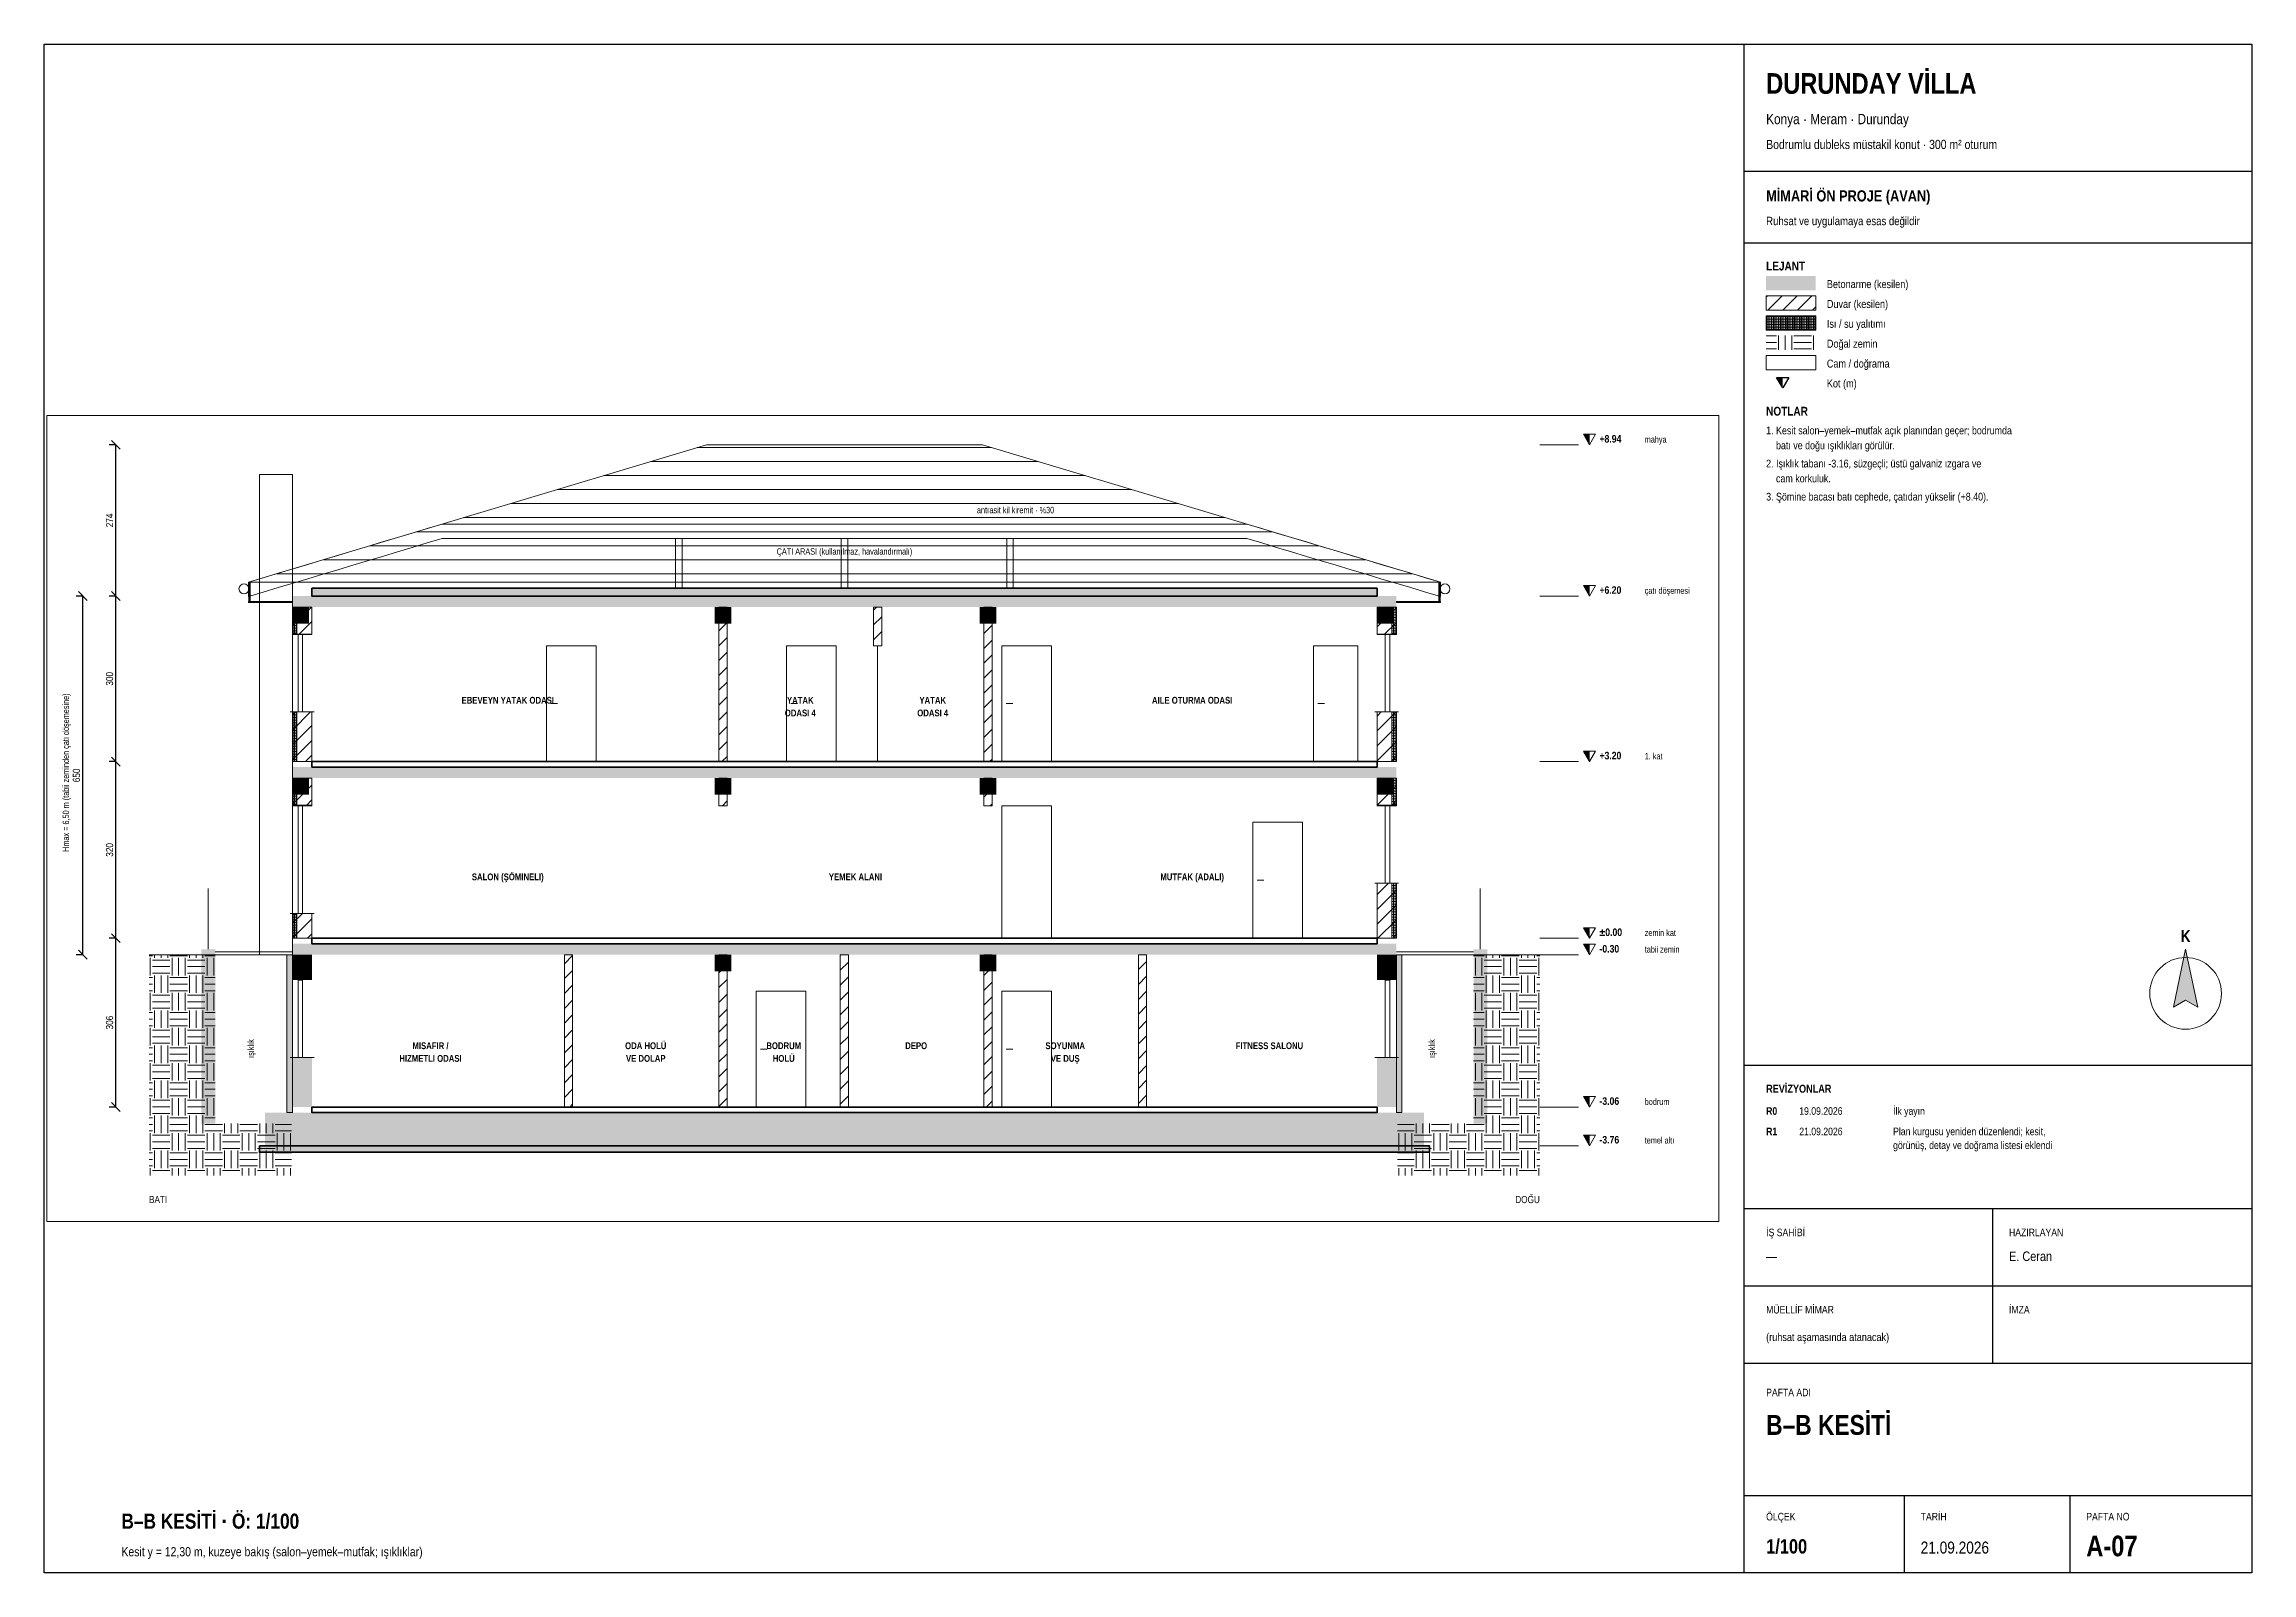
# Paper-space layout 'A-07 B-B KESITI' of a CAD drawing. Header units: centimetres, sheet in millimetres. Extents: x 10 to 410, y 10 to 287.
# The model-space entities are those that its viewports show. They can reach past a viewport. Long polylines and large blocks are cut down to what shows.
import ezdxf
from ezdxf.enums import TextEntityAlignment as Align

# ---------------------------------------------------------------- set-up
doc = ezdxf.new("R2010")
doc.units = ezdxf.units.CM
doc.header["$LTSCALE"] = 0.25
doc.linetypes.add('ACAD_ISO02W100', pattern=[15, 12, -3])
for name, color, linetype, lineweight in [('M-BACA-TUGLA', 116, 'Continuous', 9), ('M-CKAP-KIREMIT', 66, 'Continuous', 9), ('M-CKAP-KIREMIT-2', 66, 'Continuous', 9), ('M-CKAP-KIREMIT-2-T', 8, 'Continuous', 5), ('M-CKAP-KIREMIT-T', 8, 'Continuous', 5), ('M-CTAS-AHSAP', 234, 'Continuous', 20), ('M-CVRE-ZEMIN', 45, 'Continuous', 18), ('M-CVRE-ZEMIN-T', 8, 'Continuous', 5), ('M-DUVA-GAZBETON', 64, 'Continuous', 20), ('M-DUVA-GAZBETON-T', 8, 'Continuous', 5), ('M-GOST-ANTET', 176, 'Continuous', 25), ('M-GOST-ANTETYAZI', 177, 'Continuous', 9), ('M-GOST-DISOLCU', 40, 'Continuous', 9), ('M-GOST-KESITKOT', 46, 'Continuous', 9), ('M-GOST-KUZEYOKU', 1, 'Continuous', 9), ('M-GOST-LEJANT', 173, 'Continuous', 9), ('M-GOST-MAHALPOZ', 7, 'Continuous', 9), ('M-GOST-YAZI', 2, 'Continuous', 9), ('M-ISIK-GALVANIZ', 150, 'Continuous', 9), ('M-ISIK-GALVANIZ-T', 8, 'Continuous', 5), ('M-ISYA-TASYUNU-T', 8, 'Continuous', 5), ('M-KORK-CAM', 100, 'Continuous', 9), ('M-PNKS-ALUMINYUM', 171, 'Continuous', 9), ('M-PNKS-ALUMINYUM-2', 171, 'Continuous', 9), ('M-TASI-BETONARME', 5, 'Continuous', 35), ('M-TASI-BETONARME-T', 250, 'Continuous', 5)]:
    doc.layers.add(name, color=color, linetype=linetype, lineweight=lineweight)
doc.layers.add('M-GOST-VPORT', color=8, linetype='Continuous', lineweight=9, plot=False)
doc.styles.add('YAZI', font='arialn.ttf')
doc.styles.add('YAZI-KALIN', font='arialnb.ttf')
doc.dimstyles.new('MIMARI-1-100', dxfattribs={"dimscale": 10, "dimtxt": 1.296, "dimasz": 2.5, "dimexe": 1.2, "dimexo": 0, "dimgap": 0.5, "dimtad": 1, "dimdec": 0, "dimtxsty": 'YAZI', "dimtsz": 0.8, "dimcen": 2.5, "dimclrd": 256, "dimclre": 256, "dimclrt": 256, "dimazin": 3, "dimtfac": 1, "dimtmove": 0, "dimatfit": 3, "dimarcsym": 0})

psp = doc.layouts.new('A-07 B-B KESITI')

# ---------------------------------------------------------------- texts
at = {"layer": 'M-GOST-ANTETYAZI'}
for s, height, style, p in [('DURUNDAY VİLLA', 3.744, 'YAZI-KALIN', (322, 278)), ('Konya · Meram · Durunday', 1.872, 'YAZI', (322, 272.5)), ('Bodrumlu dubleks müstakil konut · 300 m² oturum', 1.656, 'YAZI', (322, 268)), ('MİMARİ ÖN PROJE (AVAN)', 2.016, 'YAZI-KALIN', (322, 258.5)), ('Ruhsat ve uygulamaya esas değildir', 1.512, 'YAZI', (322, 254.2)), ('LEJANT', 1.584, 'YAZI-KALIN', (322, 246)), ('Betonarme (kesilen)', 1.44, 'YAZI', (333, 242.8)), ('Duvar (kesilen)', 1.44, 'YAZI', (333, 239.2)), ('Isı / su yalıtımı', 1.44, 'YAZI', (333, 235.6)), ('Doğal zemin', 1.44, 'YAZI', (333, 232)), ('Cam / doğrama', 1.44, 'YAZI', (333, 228.4)), ('Kot (m)', 1.44, 'YAZI', (333, 224.8)), ('NOTLAR', 1.584, 'YAZI-KALIN', (322, 219.7)), ('1. Kesit salon–yemek–mutfak açık planından geçer; bodrumda', 1.404, 'YAZI', (322, 216.3)), ('    batı ve doğu ışıklıkları görülür.', 1.404, 'YAZI', (322, 213.6)), ('2. Işıklık tabanı -3.16, süzgeçli; üstü galvaniz ızgara ve', 1.404, 'YAZI', (322, 210.3)), ('    cam korkuluk.', 1.404, 'YAZI', (322, 207.6)), ('3. Şömine bacası batı cephede, çatıdan yükselir (+8.40).', 1.404, 'YAZI', (322, 204.3)), ('REVİZYONLAR', 1.44, 'YAZI-KALIN', (322, 97)), ('R0', 1.368, 'YAZI-KALIN', (322, 93)), ('19.09.2026', 1.368, 'YAZI', (328, 93)), ('İlk yayın', 1.368, 'YAZI', (345, 93)), ('R1', 1.368, 'YAZI-KALIN', (322, 89.3)), ('21.09.2026', 1.368, 'YAZI', (328, 89.3)), ('görünüş, detay ve doğrama listesi eklendi', 1.368, 'YAZI', (345, 86.8)), ('Plan kurgusu yeniden düzenlendi; kesit,', 1.368, 'YAZI', (345, 89.3)), ('İŞ SAHİBİ', 1.368, 'YAZI', (322, 71)), ('HAZIRLAYAN', 1.368, 'YAZI', (366, 71)), ('E. Ceran', 1.728, 'YAZI', (366, 66.5)), ('—', 1.73, 'YAZI', (322, 66.5)), ('MÜELLİF MİMAR', 1.368, 'YAZI', (322, 57)), ('İMZA', 1.368, 'YAZI', (366, 57)), ('(ruhsat aşamasında atanacak)', 1.44, 'YAZI', (322, 52)), ('PAFTA ADI', 1.368, 'YAZI', (322, 42)), ('B–B KESİTİ', 3.6, 'YAZI-KALIN', (322, 35)), ('B–B KESİTİ · Ö: 1/100', 2.736, 'YAZI-KALIN', (24, 18)), ('ÖLÇEK', 1.368, 'YAZI', (322, 19.5)), ('TARİH', 1.368, 'YAZI', (350, 19.5)), ('PAFTA NO', 1.368, 'YAZI', (380, 19.5)), ('1/100', 2.592, 'YAZI-KALIN', (322, 13.5)), ('A-07', 3.744, 'YAZI-KALIN', (380, 13)), ('Kesit y = 12,30 m, kuzeye bakış (salon–yemek–mutfak; ışıklıklar)', 1.656, 'YAZI', (24, 13)), ('21.09.2026', 2.16, 'YAZI', (350, 13.5))]:
    psp.add_text(s, height=height, dxfattribs=dict(at, style=style)).set_placement(p)
at = {"layer": 'M-GOST-ANTETYAZI', "style": 'YAZI-KALIN'}
psp.add_text('K', height=2.16, dxfattribs=at).set_placement((398, 124.3), align=Align.CENTER)

msp = doc.modelspace()

# ---------------------------------------------------------------- texts
at = {"layer": 'M-GOST-KESITKOT'}
for s, height, style, p in [('+8.94', 13.68, 'YAZI-KALIN', (2368, 898)), ('mahya', 11.52, 'YAZI', (2450, 898)), ('+6.20', 13.68, 'YAZI-KALIN', (2368, 624)), ('çatı döşemesi', 11.52, 'YAZI', (2450, 624)), ('+3.20', 13.68, 'YAZI-KALIN', (2368, 324)), ('1. kat', 11.52, 'YAZI', (2450, 324)), ('%%p0.00', 13.68, 'YAZI-KALIN', (2368, 4)), ('zemin kat', 11.52, 'YAZI', (2450, 4)), ('-0.30', 13.68, 'YAZI-KALIN', (2368, -26)), ('tabii zemin', 11.52, 'YAZI', (2450, -26)), ('-3.06', 13.68, 'YAZI-KALIN', (2368, -302)), ('bodrum', 11.52, 'YAZI', (2450, -302)), ('-3.76', 13.68, 'YAZI-KALIN', (2368, -372)), ('temel altı', 11.52, 'YAZI', (2450, -372))]:
    msp.add_text(s, height=height, dxfattribs=dict(at, style=style)).set_placement(p)
at = {"layer": 'M-GOST-KESITKOT', "style": 'YAZI'}
msp.add_text('Hmax = 6,50 m (tabii zeminden çatı döşemesine)', height=11.52, rotation=90, dxfattribs=at).set_placement((-405, 300), align=Align.CENTER)
at = {"layer": 'M-GOST-MAHALPOZ', "style": 'YAZI-KALIN'}
for s, p in [('EBEVEYN YATAK ODASI', (390, 425)), ('ODASI 4', (920, 402)), ('YATAK', (920, 425)), ('ODASI 4', (1160, 402)), ('YATAK', (1160, 425)), ('AILE OTURMA ODASI', (1630, 425)), ('SALON (ŞÖMINELI)', (390, 105)), ('YEMEK ALANI', (1020, 105)), ('MUTFAK (ADALI)', (1630, 105)), ('MISAFIR /', (250, -201)), ('ODA HOLÜ', (640, -201)), ('BODRUM', (890, -201)), ('DEPO', (1130, -201)), ('SOYUNMA', (1400, -201)), ('FITNESS SALONU', (1770, -201)), ('HIZMETLI ODASI', (250, -224)), ('VE DOLAP', (640, -224)), ('HOLÜ', (890, -224)), ('VE DUŞ', (1400, -224))]:
    msp.add_text(s, height=12.24, dxfattribs=at).set_placement(p, align=Align.CENTER)
at = {"layer": 'M-GOST-YAZI', "style": 'YAZI'}
for s, height, p in [('antrasit kil kiremit · %30', 11.52, (1240, 770)), ('BATI', 12.96, (-260, -480))]:
    msp.add_text(s, height=height, dxfattribs=at).set_placement(p)
msp.add_text('ÇATI ARASI (kullanılmaz, havalandırmalı)', height=11.52, dxfattribs=at).set_placement((1000, 695), align=Align.CENTER)
for p in [(-70, -200), (2070, -200)]:
    msp.add_text('ışıklık', height=11.52, rotation=90, dxfattribs=at).set_placement(p, align=Align.CENTER)
msp.add_text('DOĞU', height=12.96, dxfattribs=at).set_placement((2260, -480), align=Align.RIGHT)

# ---------------------------------------------------------------- dimensions: what is measured, and where the dimension line sits
at = {"layer": 'M-GOST-DISOLCU'}
for base, p1, p2 in [((-320, 620), (-320, 620), (-320, 894)), ((-380, -30), (-380, -30), (-380, 620)), ((-320, 320), (-320, 320), (-320, 620)), ((-320, 0), (-320, 0), (-320, 320)), ((-320, -306), (-320, -306), (-320, 0))]:
    msp.add_linear_dim(base=base, p1=p1, p2=p2, angle=90, dimstyle='MIMARI-1-100', dxfattribs=at).render()

# ---------------------------------------------------------------- hatches: boundary and pattern name
at = {"layer": 'M-CKAP-KIREMIT-2-T'}
h = msp.add_hatch(dxfattribs=at)
h.set_pattern_fill('LINE', scale=8)
h.paths.add_polyline_path([(-80, 645), (750, 894), (1250, 894), (2080, 645)])
at = {"layer": 'M-CKAP-KIREMIT-T'}
h = msp.add_hatch(color=256, dxfattribs=at)
h.dxf.hatch_style = 1
h.paths.add_polyline_path([(-80, 645), (-76, 645), (-76, 610), (-80, 610)])
h = msp.add_hatch(color=256, dxfattribs=at)
h.dxf.hatch_style = 1
h.paths.add_polyline_path([(2076, 645), (2080, 645), (2080, 610), (2076, 610)])
at = {"layer": 'M-CVRE-ZEMIN-T'}
h = msp.add_hatch(dxfattribs=at)
h.set_pattern_fill('EARTH', scale=5)
h.paths.add_polyline_path([(-260, -30), (-140, -30), (-140, -336), (-260, -336)])
h = msp.add_hatch(dxfattribs=at)
h.set_pattern_fill('EARTH', scale=5)
h.paths.add_polyline_path([(2140, -30), (2260, -30), (2260, -336), (2140, -336)])
h = msp.add_hatch(dxfattribs=at)
h.set_pattern_fill('EARTH', scale=5)
h.paths.add_polyline_path([(-260, -336), (-2, -336), (-2, -430), (-260, -430)])
h = msp.add_hatch(dxfattribs=at)
h.set_pattern_fill('EARTH', scale=5)
h.paths.add_polyline_path([(2002, -336), (2260, -336), (2260, -430), (2002, -430)])
at = {"layer": 'M-DUVA-GAZBETON-T'}
h = msp.add_hatch(dxfattribs=at)
h.set_pattern_fill('ANSI31', scale=6)
h.paths.add_polyline_path([(0, 600), (35, 600), (35, 550), (0, 550)])
h = msp.add_hatch(dxfattribs=at)
h.set_pattern_fill('ANSI31', scale=6)
h.paths.add_polyline_path([(772.5, 600), (787.5, 600), (787.5, 320), (772.5, 320)])
h = msp.add_hatch(dxfattribs=at)
h.set_pattern_fill('ANSI31', scale=6)
h.paths.add_polyline_path([(1052.5, 600), (1067.5, 600), (1067.5, 530), (1052.5, 530)])
h = msp.add_hatch(dxfattribs=at)
h.set_pattern_fill('ANSI31', scale=6)
h.paths.add_polyline_path([(1252.5, 600), (1267.5, 600), (1267.5, 320), (1252.5, 320)])
h = msp.add_hatch(dxfattribs=at)
h.set_pattern_fill('ANSI31', scale=6)
h.paths.add_polyline_path([(1965, 600), (2000, 600), (2000, 550), (1965, 550)])
h = msp.add_hatch(dxfattribs=at)
h.set_pattern_fill('ANSI31', scale=6)
h.paths.add_polyline_path([(0, 410), (35, 410), (35, 320), (0, 320)])
h = msp.add_hatch(dxfattribs=at)
h.set_pattern_fill('ANSI31', scale=6)
h.paths.add_polyline_path([(1965, 410), (2000, 410), (2000, 320), (1965, 320)])
h = msp.add_hatch(dxfattribs=at)
h.set_pattern_fill('ANSI31', scale=6)
h.paths.add_polyline_path([(0, 290), (35, 290), (35, 240), (0, 240)])
h = msp.add_hatch(dxfattribs=at)
h.set_pattern_fill('ANSI31', scale=6)
h.paths.add_polyline_path([(772.5, 290), (787.5, 290), (787.5, 240), (772.5, 240)])
h = msp.add_hatch(dxfattribs=at)
h.set_pattern_fill('ANSI31', scale=6)
h.paths.add_polyline_path([(1252.5, 290), (1267.5, 290), (1267.5, 240), (1252.5, 240)])
h = msp.add_hatch(dxfattribs=at)
h.set_pattern_fill('ANSI31', scale=6)
h.paths.add_polyline_path([(1965, 290), (2000, 290), (2000, 240), (1965, 240)])
h = msp.add_hatch(dxfattribs=at)
h.set_pattern_fill('ANSI31', scale=6)
h.paths.add_polyline_path([(1965, 100), (2000, 100), (2000, 0), (1965, 0)])
h = msp.add_hatch(dxfattribs=at)
h.set_pattern_fill('ANSI31', scale=6)
h.paths.add_polyline_path([(0, 45), (35, 45), (35, 0), (0, 0)])
h = msp.add_hatch(color=256, dxfattribs=at)
h.dxf.hatch_style = 1
h.paths.add_polyline_path([(0, -30), (35, -30), (35, -76), (0, -76)])
h = msp.add_hatch(dxfattribs=at)
h.set_pattern_fill('ANSI31', scale=6)
h.paths.add_polyline_path([(492.5, -30), (507.5, -30), (507.5, -306), (492.5, -306)])
h = msp.add_hatch(dxfattribs=at)
h.set_pattern_fill('ANSI31', scale=6)
h.paths.add_polyline_path([(772.5, -30), (787.5, -30), (787.5, -306), (772.5, -306)])
h = msp.add_hatch(dxfattribs=at)
h.set_pattern_fill('ANSI31', scale=6)
h.paths.add_polyline_path([(992.5, -30), (1007.5, -30), (1007.5, -306), (992.5, -306)])
h = msp.add_hatch(dxfattribs=at)
h.set_pattern_fill('ANSI31', scale=6)
h.paths.add_polyline_path([(1252.5, -30), (1267.5, -30), (1267.5, -306), (1252.5, -306)])
h = msp.add_hatch(dxfattribs=at)
h.set_pattern_fill('ANSI31', scale=6)
h.paths.add_polyline_path([(1532.5, -30), (1547.5, -30), (1547.5, -306), (1532.5, -306)])
h = msp.add_hatch(color=256, dxfattribs=at)
h.dxf.hatch_style = 1
h.paths.add_polyline_path([(1965, -30), (2000, -30), (2000, -76), (1965, -76)])
h = msp.add_hatch(color=256, dxfattribs=at)
h.dxf.hatch_style = 1
h.paths.add_polyline_path([(0, -216), (35, -216), (35, -306), (0, -306)])
h = msp.add_hatch(color=256, dxfattribs=at)
h.dxf.hatch_style = 1
h.paths.add_polyline_path([(1965, -216), (2000, -216), (2000, -306), (1965, -306)])
at = {"layer": 'M-GOST-KESITKOT'}
h = msp.add_hatch(color=256, dxfattribs=at)
h.dxf.hatch_style = 1
h.paths.add_polyline_path([(2339, 913), (2350, 913), (2350, 894)])
h = msp.add_hatch(color=256, dxfattribs=at)
h.dxf.hatch_style = 1
h.paths.add_polyline_path([(2339, 639), (2350, 639), (2350, 620)])
h = msp.add_hatch(color=256, dxfattribs=at)
h.dxf.hatch_style = 1
h.paths.add_polyline_path([(2339, 339), (2350, 339), (2350, 320)])
h = msp.add_hatch(color=256, dxfattribs=at)
h.dxf.hatch_style = 1
h.paths.add_polyline_path([(2339, 19), (2350, 19), (2350, 0)])
h = msp.add_hatch(color=256, dxfattribs=at)
h.dxf.hatch_style = 1
h.paths.add_polyline_path([(2339, -11), (2350, -11), (2350, -30)])
h = msp.add_hatch(color=256, dxfattribs=at)
h.dxf.hatch_style = 1
h.paths.add_polyline_path([(2339, -287), (2350, -287), (2350, -306)])
h = msp.add_hatch(color=256, dxfattribs=at)
h.dxf.hatch_style = 1
h.paths.add_polyline_path([(2339, -357), (2350, -357), (2350, -376)])
at = {"layer": 'M-ISIK-GALVANIZ-T'}
h = msp.add_hatch(color=256, dxfattribs=at)
h.dxf.hatch_style = 1
h.paths.add_polyline_path([(-165, -20), (-140, -20), (-140, -336), (-165, -336)])
h = msp.add_hatch(color=256, dxfattribs=at)
h.dxf.hatch_style = 1
h.paths.add_polyline_path([(2140, -20), (2165, -20), (2165, -336), (2140, -336)])
at = {"layer": 'M-ISYA-TASYUNU-T'}
h = msp.add_hatch(dxfattribs=at)
h.set_pattern_fill('INSUL', scale=0.5)
h.paths.add_polyline_path([(0, 600), (8, 600), (8, 550), (0, 550)])
h = msp.add_hatch(dxfattribs=at)
h.set_pattern_fill('INSUL', scale=0.5)
h.paths.add_polyline_path([(35, 634), (1965, 634), (1965, 620), (35, 620)])
h = msp.add_hatch(dxfattribs=at)
h.set_pattern_fill('INSUL', scale=0.5)
h.paths.add_polyline_path([(1992, 600), (2000, 600), (2000, 550), (1992, 550)])
h = msp.add_hatch(dxfattribs=at)
h.set_pattern_fill('INSUL', scale=0.5)
h.paths.add_polyline_path([(0, 410), (8, 410), (8, 320), (0, 320)])
h = msp.add_hatch(dxfattribs=at)
h.set_pattern_fill('INSUL', scale=0.5)
h.paths.add_polyline_path([(1992, 410), (2000, 410), (2000, 320), (1992, 320)])
h = msp.add_hatch(dxfattribs=at)
h.set_pattern_fill('INSUL', scale=0.5)
h.paths.add_polyline_path([(0, 290), (8, 290), (8, 240), (0, 240)])
h = msp.add_hatch(dxfattribs=at)
h.set_pattern_fill('INSUL', scale=0.5)
h.paths.add_polyline_path([(1992, 290), (2000, 290), (2000, 240), (1992, 240)])
h = msp.add_hatch(dxfattribs=at)
h.set_pattern_fill('INSUL', scale=0.5)
h.paths.add_polyline_path([(1992, 100), (2000, 100), (2000, 0), (1992, 0)])
h = msp.add_hatch(dxfattribs=at)
h.set_pattern_fill('INSUL', scale=0.5)
h.paths.add_polyline_path([(0, 45), (8, 45), (8, 0), (0, 0)])
h = msp.add_hatch(dxfattribs=at)
h.set_pattern_fill('INSUL', scale=0.5)
h.paths.add_polyline_path([(-10, -30), (0, -30), (0, -316), (-10, -316)])
h = msp.add_hatch(dxfattribs=at)
h.set_pattern_fill('INSUL', scale=0.5)
h.paths.add_polyline_path([(2000, -30), (2010, -30), (2010, -316), (2000, -316)])
at = {"layer": 'M-PNKS-ALUMINYUM'}
h = msp.add_hatch(color=256, dxfattribs=at)
h.dxf.hatch_style = 1
h.paths.add_polyline_path([(0, 552), (35, 552), (35, 550), (0, 550)])
h = msp.add_hatch(color=256, dxfattribs=at)
h.dxf.hatch_style = 1
h.paths.add_polyline_path([(1965, 552), (2000, 552), (2000, 550), (1965, 550)])
h = msp.add_hatch(color=256, dxfattribs=at)
h.dxf.hatch_style = 1
h.paths.add_polyline_path([(0, 242), (35, 242), (35, 240), (0, 240)])
h = msp.add_hatch(color=256, dxfattribs=at)
h.dxf.hatch_style = 1
h.paths.add_polyline_path([(1965, 242), (2000, 242), (2000, 240), (1965, 240)])
h = msp.add_hatch(color=256, dxfattribs=at)
h.dxf.hatch_style = 1
h.paths.add_polyline_path([(0, -74), (35, -74), (35, -76), (0, -76)])
h = msp.add_hatch(color=256, dxfattribs=at)
h.dxf.hatch_style = 1
h.paths.add_polyline_path([(1965, -74), (2000, -74), (2000, -76), (1965, -76)])
at = {"layer": 'M-TASI-BETONARME-T'}
h = msp.add_hatch(color=256, dxfattribs=at)
h.dxf.hatch_style = 1
h.paths.add_polyline_path([(0, 620), (2000, 620), (2000, 600), (0, 600)])
h = msp.add_hatch(color=256, dxfattribs=at)
h.dxf.hatch_style = 1
h.paths.add_polyline_path([(0, 600), (30, 600), (30, 570), (0, 570)])
h = msp.add_hatch(color=256, dxfattribs=at)
h.dxf.hatch_style = 1
h.paths.add_polyline_path([(765, 600), (795, 600), (795, 570), (765, 570)])
h = msp.add_hatch(color=256, dxfattribs=at)
h.dxf.hatch_style = 1
h.paths.add_polyline_path([(1245, 600), (1275, 600), (1275, 570), (1245, 570)])
h = msp.add_hatch(color=256, dxfattribs=at)
h.dxf.hatch_style = 1
h.paths.add_polyline_path([(1965, 600), (1995, 600), (1995, 570), (1965, 570)])
h = msp.add_hatch(color=256, dxfattribs=at)
h.dxf.hatch_style = 1
h.paths.add_polyline_path([(0, 310), (2000, 310), (2000, 290), (0, 290)])
h = msp.add_hatch(color=256, dxfattribs=at)
h.dxf.hatch_style = 1
h.paths.add_polyline_path([(0, 290), (30, 290), (30, 260), (0, 260)])
h = msp.add_hatch(color=256, dxfattribs=at)
h.dxf.hatch_style = 1
h.paths.add_polyline_path([(765, 290), (795, 290), (795, 260), (765, 260)])
h = msp.add_hatch(color=256, dxfattribs=at)
h.dxf.hatch_style = 1
h.paths.add_polyline_path([(1245, 290), (1275, 290), (1275, 260), (1245, 260)])
h = msp.add_hatch(color=256, dxfattribs=at)
h.dxf.hatch_style = 1
h.paths.add_polyline_path([(1965, 290), (1995, 290), (1995, 260), (1965, 260)])
h = msp.add_hatch(color=256, dxfattribs=at)
h.dxf.hatch_style = 1
h.paths.add_polyline_path([(0, -10), (2000, -10), (2000, -30), (0, -30)])
h = msp.add_hatch(color=256, dxfattribs=at)
h.dxf.hatch_style = 1
h.paths.add_polyline_path([(0, -30), (30, -30), (30, -60), (0, -60)])
h = msp.add_hatch(color=256, dxfattribs=at)
h.dxf.hatch_style = 1
h.paths.add_polyline_path([(765, -30), (795, -30), (795, -60), (765, -60)])
h = msp.add_hatch(color=256, dxfattribs=at)
h.dxf.hatch_style = 1
h.paths.add_polyline_path([(1245, -30), (1275, -30), (1275, -60), (1245, -60)])
h = msp.add_hatch(color=256, dxfattribs=at)
h.dxf.hatch_style = 1
h.paths.add_polyline_path([(1965, -30), (1995, -30), (1995, -60), (1965, -60)])
h = msp.add_hatch(color=256, dxfattribs=at)
h.dxf.hatch_style = 1
h.paths.add_polyline_path([(-50, -316), (2050, -316), (2050, -376), (-50, -376)])
h = msp.add_hatch(dxfattribs=at)
h.set_pattern_fill('AR-CONC', scale=0.3)
h.paths.add_polyline_path([(-60, -376), (2060, -376), (2060, -388), (-60, -388)])

# ---------------------------------------------------------------- linework, layer by layer
at = {"layer": 'M-BACA-TUGLA'}
msp.add_lwpolyline([(-60, 840), (0, 840), (0, -30), (-60, -30)], close=True, dxfattribs=at)
at = {"layer": 'M-CKAP-KIREMIT'}
for points in [[(-80, 610), (0, 610), (0, 608), (-80, 608)], [(2000, 610), (2080, 610), (2080, 608), (2000, 608)]]:
    msp.add_lwpolyline(points, close=True, dxfattribs=at)
for centre in [(-88, 633), (2088, 633)]:
    msp.add_circle(centre, 9, dxfattribs=at)
at = {"layer": 'M-CKAP-KIREMIT-2'}
for points in [[(-80, 645), (750, 894), (1250, 894), (2080, 645)], [(-80, 645), (-53, 653.1), (-26, 661.2), (1, 669.3), (28, 677.4), (55, 685.5), (82, 693.6), (109, 701.7), (136, 709.8), (163, 717.9), (190, 726), (217, 734.1), (244, 742.2), (271, 750), (298, 750), (325, 750), (352, 750), (379, 750), (406, 750), (433, 750), (460, 750), (487, 750), (514, 750), (541, 750), (568, 750), (595, 750), (622, 750), (649, 750), (676, 750), (703, 750), (730, 750), (757, 750), (784, 750), (811, 750), (838, 750), (865, 750), (892, 750), (919, 750), (946, 750), (973, 750), (1000, 750), (1027, 750), (1054, 750), (1081, 750), (1108, 750), (1135, 750), (1162, 750), (1189, 750), (1216, 750), (1243, 750), (1270, 750), (1297, 750), (1324, 750), (1351, 750), (1378, 750), (1405, 750), (1432, 750), (1459, 750), (1486, 750), (1513, 750), (1540, 750), (1567, 750), (1594, 750), (1621, 750), (1648, 750), (1675, 750), (1702, 750), (1729, 750), (1756, 742.2), (1783, 734.1), (1810, 726), (1837, 717.9), (1864, 709.8), (1891, 701.7), (1918, 693.6), (1945, 685.5), (1972, 677.4), (1999, 669.3), (2026, 661.2), (2053, 653.1), (2080, 645), (2080, 619), (2053, 627.1), (2026, 635.2), (1999, 643.3), (1972, 651.4), (1945, 659.5), (1918, 667.6), (1891, 675.7), (1864, 683.8), (1837, 691.9), (1810, 700), (1783, 708.1), (1756, 716.2), (1729, 724), (1702, 724), (1675, 724), (1648, 724), (1621, 724), (1594, 724), (1567, 724), (1540, 724), (1513, 724), (1486, 724), (1459, 724), (1432, 724), (1405, 724), (1378, 724), (1351, 724), (1324, 724), (1297, 724), (1270, 724), (1243, 724), (1216, 724), (1189, 724), (1162, 724), (1135, 724), (1108, 724), (1081, 724), (1054, 724), (1027, 724), (1000, 724), (973, 724), (946, 724), (919, 724), (892, 724), (865, 724), (838, 724), (811, 724), (784, 724), (757, 724), (730, 724), (703, 724), (676, 724), (649, 724), (622, 724), (595, 724), (568, 724), (541, 724), (514, 724), (487, 724), (460, 724), (433, 724), (406, 724), (379, 724), (352, 724), (325, 724), (298, 724), (271, 724), (244, 716.2), (217, 708.1), (190, 700), (163, 691.9), (136, 683.8), (109, 675.7), (82, 667.6), (55, 659.5), (28, 651.4), (1, 643.3), (-26, 635.2), (-53, 627.1), (-80, 619)]]:
    msp.add_lwpolyline(points, close=True, dxfattribs=at)
msp.add_lwpolyline([(-80, 645), (-53, 653.1), (-26, 661.2), (1, 669.3), (28, 677.4), (55, 685.5), (82, 693.6), (109, 701.7), (136, 709.8), (163, 717.9), (190, 726), (217, 734.1), (244, 742.2), (271, 750), (298, 750), (325, 750), (352, 750), (379, 750), (406, 750), (433, 750), (460, 750), (487, 750), (514, 750), (541, 750), (568, 750), (595, 750), (622, 750), (649, 750), (676, 750), (703, 750), (730, 750), (757, 750), (784, 750), (811, 750), (838, 750), (865, 750), (892, 750), (919, 750), (946, 750), (973, 750), (1000, 750), (1027, 750), (1054, 750), (1081, 750), (1108, 750), (1135, 750), (1162, 750), (1189, 750), (1216, 750), (1243, 750), (1270, 750), (1297, 750), (1324, 750), (1351, 750), (1378, 750), (1405, 750), (1432, 750), (1459, 750), (1486, 750), (1513, 750), (1540, 750), (1567, 750), (1594, 750), (1621, 750), (1648, 750), (1675, 750), (1702, 750), (1729, 750), (1756, 742.2), (1783, 734.1), (1810, 726), (1837, 717.9), (1864, 709.8), (1891, 701.7), (1918, 693.6), (1945, 685.5), (1972, 677.4), (1999, 669.3), (2026, 661.2), (2053, 653.1), (2080, 645)], dxfattribs=at)
at = {"layer": 'M-CTAS-AHSAP'}
for points in [[(694, 724), (706, 724), (706, 634), (694, 634)], [(994, 724), (1006, 724), (1006, 634), (994, 634)], [(1294, 724), (1306, 724), (1306, 634), (1294, 634)]]:
    msp.add_lwpolyline(points, close=True, dxfattribs=at)
at = {"layer": 'M-CVRE-ZEMIN'}
for p, q in [((-260, -30), (0, -30)), ((2000, -30), (2260, -30))]:
    msp.add_line(p, q, dxfattribs=at)
at = {"layer": 'M-DUVA-GAZBETON'}
for points in [[(0, 600), (35, 600), (35, 550), (0, 550)], [(0, 600), (8, 600), (8, 550), (0, 550)], [(772.5, 600), (787.5, 600), (787.5, 320), (772.5, 320)], [(1052.5, 600), (1067.5, 600), (1067.5, 530), (1052.5, 530)], [(1252.5, 600), (1267.5, 600), (1267.5, 320), (1252.5, 320)], [(1965, 600), (2000, 600), (2000, 550), (1965, 550)], [(1992, 600), (2000, 600), (2000, 550), (1992, 550)], [(0, 410), (35, 410), (35, 320), (0, 320)], [(0, 410), (8, 410), (8, 320), (0, 320)], [(1965, 410), (2000, 410), (2000, 320), (1965, 320)], [(1992, 410), (2000, 410), (2000, 320), (1992, 320)], [(0, 290), (35, 290), (35, 240), (0, 240)], [(0, 290), (8, 290), (8, 240), (0, 240)], [(772.5, 290), (787.5, 290), (787.5, 240), (772.5, 240)], [(1252.5, 290), (1267.5, 290), (1267.5, 240), (1252.5, 240)], [(1965, 290), (2000, 290), (2000, 240), (1965, 240)], [(1992, 290), (2000, 290), (2000, 240), (1992, 240)], [(1965, 100), (2000, 100), (2000, 0), (1965, 0)], [(1992, 100), (2000, 100), (2000, 0), (1992, 0)], [(0, 45), (35, 45), (35, 0), (0, 0)], [(0, 45), (8, 45), (8, 0), (0, 0)], [(-10, -30), (0, -30), (0, -316), (-10, -316)], [(492.5, -30), (507.5, -30), (507.5, -306), (492.5, -306)], [(772.5, -30), (787.5, -30), (787.5, -306), (772.5, -306)], [(992.5, -30), (1007.5, -30), (1007.5, -306), (992.5, -306)], [(1252.5, -30), (1267.5, -30), (1267.5, -306), (1252.5, -306)], [(1532.5, -30), (1547.5, -30), (1547.5, -306), (1532.5, -306)], [(2000, -30), (2010, -30), (2010, -316), (2000, -316)]]:
    msp.add_lwpolyline(points, close=True, dxfattribs=at)
at = {"layer": 'M-GOST-KESITKOT', "linetype": 'ACAD_ISO02W100'}
for p, q in [((2260, 894), (2330, 894)), ((2260, 620), (2330, 620)), ((2260, 320), (2330, 320)), ((2260, 0), (2330, 0)), ((2260, -30), (2330, -30)), ((2260, -306), (2330, -306)), ((2260, -376), (2330, -376))]:
    msp.add_line(p, q, dxfattribs=at)
at = {"layer": 'M-GOST-KESITKOT'}
for points in [[(2339, 913), (2361, 913), (2350, 894)], [(2339, 639), (2361, 639), (2350, 620)], [(2339, 339), (2361, 339), (2350, 320)], [(2339, 19), (2361, 19), (2350, 0)], [(2339, -11), (2361, -11), (2350, -30)], [(2339, -287), (2361, -287), (2350, -306)], [(2339, -357), (2361, -357), (2350, -376)]]:
    msp.add_lwpolyline(points, close=True, dxfattribs=at)
at = {"layer": 'M-ISIK-GALVANIZ', "linetype": 'ACAD_ISO02W100'}
for p, q in [((-140, -25), (0, -25)), ((2000, -25), (2140, -25))]:
    msp.add_line(p, q, dxfattribs=at)
at = {"layer": 'M-KORK-CAM'}
for p, q in [((-153, -20), (-153, 90)), ((2152, -20), (2152, 90))]:
    msp.add_line(p, q, dxfattribs=at)
at = {"layer": 'M-PNKS-ALUMINYUM'}
for p, q in [((1060, 320), (1060, 530)), ((-4, 410), (39, 410)), ((1961, 410), (2004, 410)), ((1961, 100), (2004, 100)), ((-4, 45), (39, 45)), ((-4, -216), (39, -216)), ((1961, -216), (2004, -216))]:
    msp.add_line(p, q, dxfattribs=at)
for points in [[(10, 550), (18, 550), (18, 410), (10, 410)], [(1980, 550), (1988, 550), (1988, 410), (1980, 410)], [(10, 240), (18, 240), (18, 45), (10, 45)], [(1980, 240), (1988, 240), (1988, 100), (1980, 100)], [(10, -76), (18, -76), (18, -216), (10, -216)], [(1980, -76), (1988, -76), (1988, -216), (1980, -216)]]:
    msp.add_lwpolyline(points, close=True, dxfattribs=at)
at = {"layer": 'M-PNKS-ALUMINYUM-2'}
for p, q in [((468, 425), (480, 425)), ((903, 425), (915, 425)), ((1293, 425), (1305, 425)), ((1858, 425), (1870, 425)), ((1748, 105), (1760, 105)), ((848, -201), (860, -201)), ((1293, -201), (1305, -201))]:
    msp.add_line(p, q, dxfattribs=at)
for points in [[(460, 530), (550, 530), (550, 320), (460, 320)], [(895, 530), (985, 530), (985, 320), (895, 320)], [(1285, 530), (1375, 530), (1375, 320), (1285, 320)], [(1850, 530), (1930, 530), (1930, 320), (1850, 320)], [(1285, 240), (1375, 240), (1375, 0), (1285, 0)], [(1740, 210), (1830, 210), (1830, 0), (1740, 0)], [(840, -96), (930, -96), (930, -306), (840, -306)], [(1285, -96), (1375, -96), (1375, -306), (1285, -306)]]:
    msp.add_lwpolyline(points, close=True, dxfattribs=at)
at = {"layer": 'M-TASI-BETONARME'}
for points in [[(35, 634), (1965, 634), (1965, 620), (35, 620)], [(35, 320), (1965, 320), (1965, 310), (35, 310)], [(35, 0), (1965, 0), (1965, -10), (35, -10)], [(35, -306), (1965, -306), (1965, -316), (35, -316)], [(-60, -376), (2060, -376), (2060, -388), (-60, -388)]]:
    msp.add_lwpolyline(points, close=True, dxfattribs=at)

msp.set_redraw_order([(e.dxf.handle, doc.entitydb.next_handle()) for e in msp.query("TEXT MTEXT ATTDEF DIMENSION ARC_DIMENSION")])  # texts and dimensions are drawn at this point

# ---------------------------------------------------------------- hatches: boundary and pattern name
at = {"layer": 'M-GOST-ANTET'}
h = psp.add_hatch(color=256, dxfattribs=at)
h.dxf.hatch_style = 1
h.paths.add_polyline_path([(323.9, 226.6), (325, 226.6), (325, 224.7)])
at = {"layer": 'M-GOST-KUZEYOKU'}
h = psp.add_hatch(color=256, dxfattribs=at)
h.dxf.hatch_style = 1
h.paths.add_polyline_path([(398, 123), (400.2, 112.5), (398, 113.8), (395.8, 112.5)])
at = {"layer": 'M-GOST-LEJANT'}
h = psp.add_hatch(color=256, dxfattribs=at)
h.dxf.hatch_style = 1
h.paths.add_polyline_path([(322, 245), (331, 245), (331, 242.4), (322, 242.4)])
h = psp.add_hatch(dxfattribs=at)
h.set_pattern_fill('ANSI31', scale=0.6)
h.paths.add_polyline_path([(322, 241.4), (331, 241.4), (331, 238.8), (322, 238.8)])
h = psp.add_hatch(dxfattribs=at)
h.set_pattern_fill('INSUL', scale=0.05)
h.paths.add_polyline_path([(322, 237.8), (331, 237.8), (331, 235.2), (322, 235.2)])
h = psp.add_hatch(dxfattribs=at)
h.set_pattern_fill('EARTH', scale=0.5)
h.paths.add_polyline_path([(322, 234.2), (331, 234.2), (331, 231.6), (322, 231.6)])

# ---------------------------------------------------------------- linework, layer by layer
at = {"layer": 'M-GOST-ANTET'}
for p, q in [((318, 264), (410, 264)), ((318, 251), (410, 251)), ((318, 102), (410, 102)), ((318, 76), (410, 76)), ((363, 76), (363, 62)), ((318, 62), (410, 62)), ((363, 62), (363, 48)), ((318, 48), (410, 48)), ((318, 24), (410, 24)), ((347, 24), (347, 10)), ((377, 24), (377, 10))]:
    psp.add_line(p, q, dxfattribs=at)
for points in [[(10, 287), (410, 287), (410, 10), (10, 10)], [(318, 287), (410, 287), (410, 10), (318, 10)], [(323.9, 226.6), (326.1, 226.6), (325, 224.7)]]:
    psp.add_lwpolyline(points, close=True, dxfattribs=at)
at = {"layer": 'M-GOST-KUZEYOKU'}
psp.add_lwpolyline([(398, 123), (400.2, 112.5), (398, 113.8), (395.8, 112.5)], close=True, dxfattribs=at)
psp.add_circle((398, 115), 6.5, dxfattribs=at)
at = {"layer": 'M-GOST-LEJANT'}
for points in [[(322, 241.4), (331, 241.4), (331, 238.8), (322, 238.8)], [(322, 237.8), (331, 237.8), (331, 235.2), (322, 235.2)], [(322, 230.6), (331, 230.6), (331, 228), (322, 228)]]:
    psp.add_lwpolyline(points, close=True, dxfattribs=at)

psp.set_redraw_order([(e.dxf.handle, doc.entitydb.next_handle()) for e in psp.query("TEXT MTEXT ATTDEF DIMENSION ARC_DIMENSION")])  # texts and dimensions are drawn at this point

# ---------------------------------------------------------------- viewports
at = {"layer": 'M-GOST-VPORT'}
psp.add_viewport(center=(161.95, 146.67), size=(302.9, 146.06), view_center_point=(1069.5, 216.7), view_height=1460.6, dxfattribs=at)

doc.saveas('drawing.dxf')
